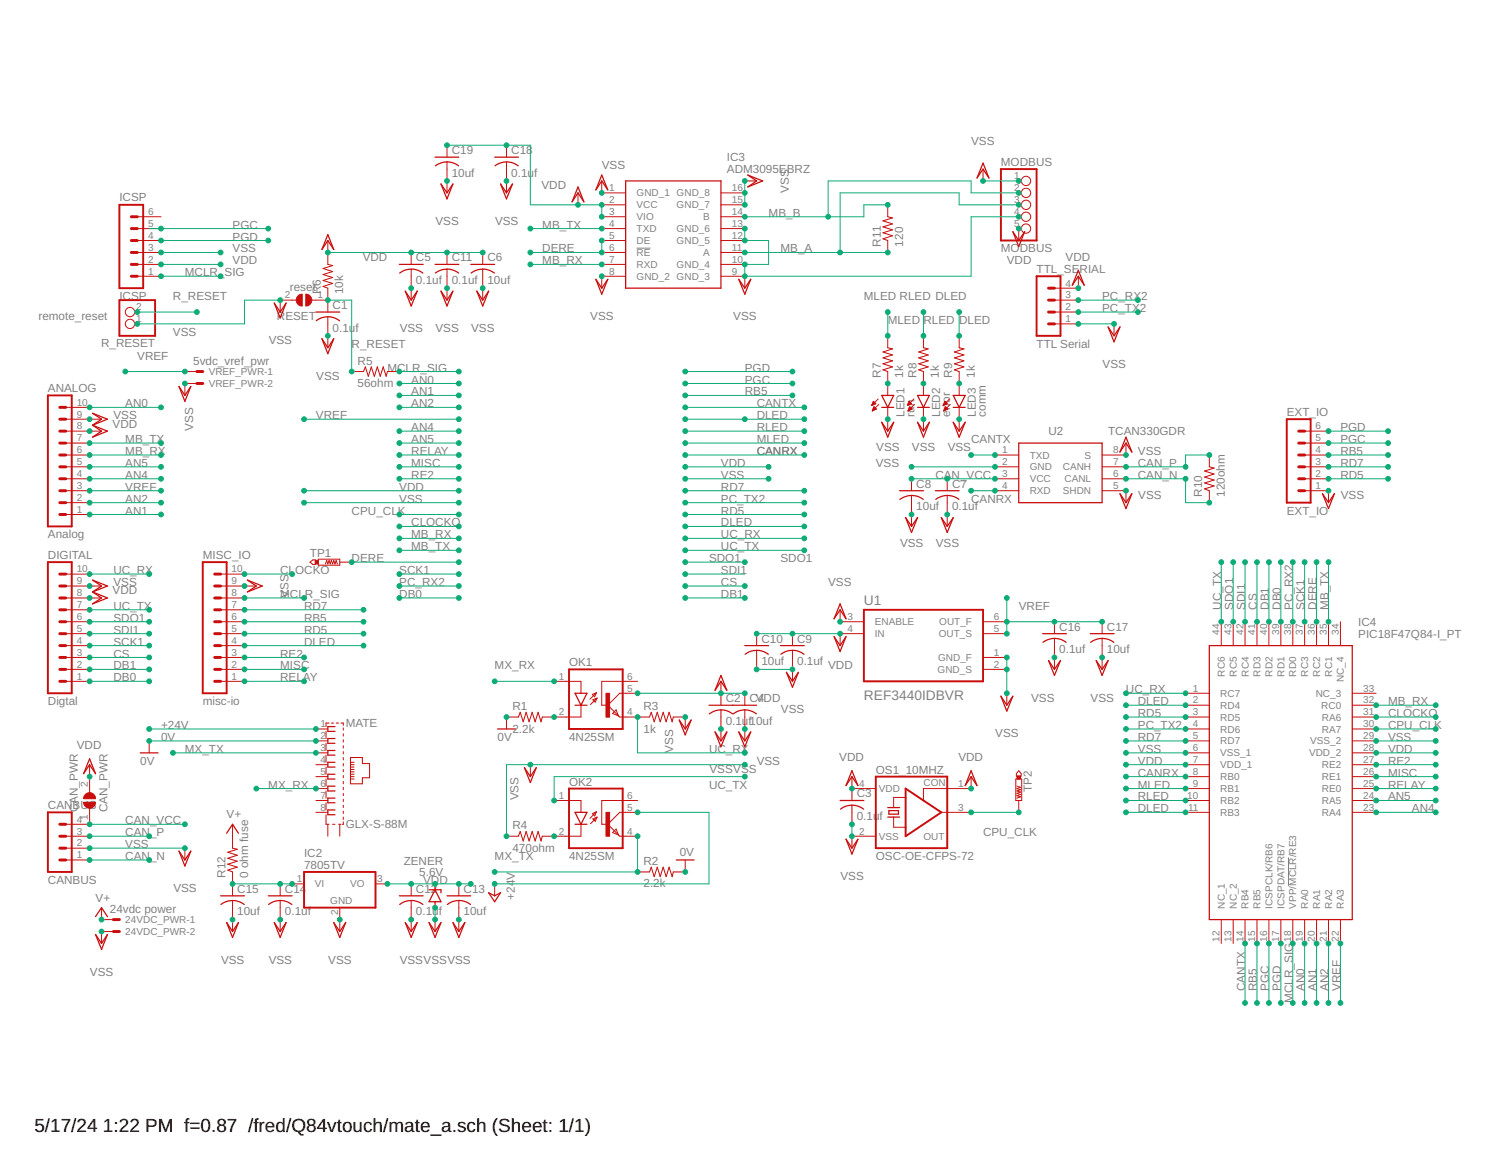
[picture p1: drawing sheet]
<svg xmlns="http://www.w3.org/2000/svg" width="279mm" height="216mm" viewBox="0 0 279 216" stroke-linecap="round" stroke-linejoin="round" font-family="sans-serif">
<defs><g id="words">
<g font-size="3.5">
<text x="6.4" y="210.7">5/17/24</text>
<text x="19.2" y="210.7">1:22 PM f=0.87 /fred/Q84vtouch/mate_a.sch (Sheet: 1/1)</text>
</g>
<g font-size="2.6" fill="#808080">
<text x="160.8" y="112.6">U1</text>
<text x="160.8" y="130.3">REF3440IDBVR</text>
</g>
<g font-size="2.2" fill="#808080">
<text x="84.1" y="28.7">C19</text>
<text x="95.2" y="28.7">C18</text>
<text x="180.8" y="27">VSS</text>
<text x="84.1" y="32.9">10uf</text>
<text x="95.2" y="32.9">0.1uf</text>
<text x="100.8" y="35.2">VDD</text>
<text x="112" y="31.5">VSS</text>
<text x="135.3" y="32.2">ADM3095EBRZ</text>
<text x="135.3" y="30">IC3</text>
<text x="146.8" y="35.8" transform="rotate(-90 146.8 35.8)">VSS</text>
<text x="186.3" y="30.9">MODBUS</text>
<text x="22.2" y="37.5">ICSP</text>
<text x="81.1" y="41.9">VSS</text>
<text x="92.1" y="41.9">VSS</text>
<text x="143.1" y="40.3">MB_B</text>
<text x="43.3" y="47">VSS</text>
<text x="43.3" y="44.8">PGD</text>
<text x="43.3" y="42.6">PGC</text>
<text x="100.9" y="42.6">MB_TX</text>
<text x="100.9" y="47">DERE</text>
<text x="145.3" y="47">MB_A</text>
<text x="163.9" y="45.9" transform="rotate(-90 163.9 45.9)">R11</text>
<text x="168.1" y="45.9" transform="rotate(-90 168.1 45.9)">120</text>
<text x="186.3" y="47">MODBUS</text>
<text x="34.4" y="51.4">MCLR_SIG</text>
<text x="43.3" y="49.2">VDD</text>
<text x="67.5" y="48.5">VDD</text>
<text x="77.4" y="52.9">0.1uf</text>
<text x="77.4" y="48.7">C5</text>
<text x="84.1" y="52.9">0.1uf</text>
<text x="84.1" y="48.7">C11</text>
<text x="90.7" y="52.9">10uf</text>
<text x="90.7" y="48.7">C6</text>
<text x="100.9" y="49.2">MB_RX</text>
<text x="187.4" y="49.2">VDD</text>
<text x="193" y="50.8">TTL_SERIAL</text>
<text x="198.3" y="48.5">VDD</text>
<text x="7.2" y="59.6">remote_reset</text>
<text x="22.2" y="55.9">ICSP</text>
<text x="32.2" y="55.9">R_RESET</text>
<text x="51.5" y="59.6">RESET</text>
<text x="54" y="54.1">reset</text>
<text x="59.7" y="54.7" transform="rotate(-90 59.7 54.7)">R6</text>
<text x="61.9" y="57.5">C1</text>
<text x="63.9" y="54.7" transform="rotate(-90 63.9 54.7)">10k</text>
<text x="109.9" y="59.6">VSS</text>
<text x="136.5" y="59.6">VSS</text>
<text x="160.8" y="55.9">MLED RLED DLED</text>
<text x="205.2" y="55.9">PC_RX2</text>
<text x="205.2" y="58.1">PC_TX2</text>
<text x="18.8" y="64.6">R_RESET</text>
<text x="32.2" y="62.5">VSS</text>
<text x="50" y="64.1">VSS</text>
<text x="61.9" y="61.7">0.1uf</text>
<text x="65.5" y="64.7">R_RESET</text>
<text x="74.4" y="61.8">VSS</text>
<text x="81.1" y="61.8">VSS</text>
<text x="87.7" y="61.8">VSS</text>
<text x="165.2" y="60.3">MLED RLED</text>
<text x="178.5" y="60.3">DLED</text>
<text x="193" y="64.7">TTL Serial</text>
<text x="25.5" y="66.9">VREF</text>
<text x="36" y="67.9">5vdc_vref_pwr</text>
<text x="58.9" y="70.7">VSS</text>
<text x="66.6" y="67.9">R5</text>
<text x="72.1" y="69.2">MCLR_SIG</text>
<text x="76.5" y="71.4">AN0</text>
<text x="138.6" y="69.2">PGD</text>
<text x="138.6" y="71.4">PGC</text>
<text x="163.9" y="70.3" transform="rotate(-90 163.9 70.3)">R7</text>
<text x="168.1" y="70.3" transform="rotate(-90 168.1 70.3)">1k</text>
<text x="170.6" y="70.3" transform="rotate(-90 170.6 70.3)">R8</text>
<text x="174.8" y="70.3" transform="rotate(-90 174.8 70.3)">1k</text>
<text x="177.2" y="70.3" transform="rotate(-90 177.2 70.3)">R9</text>
<text x="181.4" y="70.3" transform="rotate(-90 181.4 70.3)">1k</text>
<text x="205.2" y="68.5">VSS</text>
<text x="8.9" y="72.9">ANALOG</text>
<text x="23.3" y="75.8">AN0</text>
<text x="66.6" y="72">56ohm</text>
<text x="76.5" y="73.6">AN1</text>
<text x="76.5" y="75.8">AN2</text>
<text x="138.6" y="73.6">RB5</text>
<text x="140.9" y="75.8">CANTX</text>
<text x="168.3" y="77.6" transform="rotate(-90 168.3 77.6)">LED1</text>
<text x="170.2" y="77.6" transform="rotate(-90 170.2 77.6)">run</text>
<text x="175" y="77.6" transform="rotate(-90 175 77.6)">LED2</text>
<text x="176.9" y="77.6" transform="rotate(-90 176.9 77.6)">error</text>
<text x="181.7" y="77.6" transform="rotate(-90 181.7 77.6)">LED3</text>
<text x="183.5" y="77.6" transform="rotate(-90 183.5 77.6)">comm</text>
<text x="239.5" y="77.4">EXT_IO</text>
<text x="21" y="79.6">VDD</text>
<text x="21.1" y="78">VSS</text>
<text x="23.3" y="82.5">MB_TX</text>
<text x="36" y="80.2" transform="rotate(-90 36 80.2)">VSS</text>
<text x="58.8" y="78">VREF</text>
<text x="76.5" y="80.2">AN4</text>
<text x="76.5" y="82.5">AN5</text>
<text x="140.9" y="82.5">MLED</text>
<text x="140.9" y="80.2">RLED</text>
<text x="140.9" y="78">DLED</text>
<text x="180.8" y="82.5">CANTX</text>
<text x="195.2" y="81">U2</text>
<text x="206.3" y="81">TCAN330GDR</text>
<text x="249.5" y="80.2">PGD</text>
<text x="249.5" y="82.5">PGC</text>
<text x="23.3" y="89.1">AN4</text>
<text x="23.3" y="86.9">AN5</text>
<text x="23.3" y="84.7">MB_RX</text>
<text x="76.5" y="84.7">RELAY</text>
<text x="76.5" y="86.9">MISC</text>
<text x="76.5" y="89.1">RE2</text>
<text x="134.2" y="86.9">VDD</text>
<text x="134.2" y="89.1">VSS</text>
<text x="140.9" y="84.7">CANRX</text>
<text x="163" y="86.9">VSS</text>
<text x="163.1" y="84">VSS</text>
<text x="169.8" y="84">VSS</text>
<text x="174.1" y="89.1">CAN_VCC</text>
<text x="176.4" y="84">VSS</text>
<text x="211.8" y="84.7">VSS</text>
<text x="211.8" y="89.1">CAN_N</text>
<text x="211.8" y="86.9">CAN_P</text>
<text x="249.5" y="89.1">RD5</text>
<text x="249.5" y="86.9">RD7</text>
<text x="249.5" y="84.7">RB5</text>
<text x="23.3" y="91.3">VREF</text>
<text x="23.3" y="95.8">AN1</text>
<text x="23.3" y="93.6">AN2</text>
<text x="65.5" y="95.8">CPU_CLK</text>
<text x="74.3" y="91.3">VDD</text>
<text x="74.3" y="93.6">VSS</text>
<text x="134.2" y="93.6">PC_TX2</text>
<text x="134.2" y="95.8">RD5</text>
<text x="134.2" y="91.3">RD7</text>
<text x="170.6" y="95">10uf</text>
<text x="170.6" y="90.8">C8</text>
<text x="177.2" y="95">0.1uf</text>
<text x="177.2" y="90.8">C7</text>
<text x="180.8" y="93.6">CANRX</text>
<text x="211.9" y="92.9">VSS</text>
<text x="223.8" y="92.4" transform="rotate(-90 223.8 92.4)">R10</text>
<text x="228" y="92.4" transform="rotate(-90 228 92.4)">120ohm</text>
<text x="239.5" y="95.8">EXT_IO</text>
<text x="249.6" y="92.9">VSS</text>
<text x="8.9" y="100.2">Analog</text>
<text x="76.5" y="98">CLOCKO</text>
<text x="76.5" y="100.2">MB_RX</text>
<text x="134.2" y="98">DLED</text>
<text x="134.2" y="100.2">UC_RX</text>
<text x="167.5" y="101.7">VSS</text>
<text x="174.2" y="101.7">VSS</text>
<text x="8.9" y="104">DIGITAL</text>
<text x="21.1" y="106.9">UC_RX</text>
<text x="37.7" y="104">MISC_IO</text>
<text x="52.2" y="106.9">CLOCKO</text>
<text x="57.7" y="103.8">TP1</text>
<text x="65.5" y="104.6">DERE</text>
<text x="74.3" y="106.9">SCK1</text>
<text x="76.5" y="102.4">MB_TX</text>
<text x="132" y="104.6">SDO1</text>
<text x="134.2" y="106.9">SDI1</text>
<text x="134.2" y="102.4">UC_TX</text>
<text x="145.3" y="104.6">SDO1</text>
<text x="21" y="110.6">VDD</text>
<text x="21.1" y="109.1">VSS</text>
<text x="21.1" y="113.5">UC_TX</text>
<text x="52.2" y="111.3">MCLR_SIG</text>
<text x="53.7" y="111.2" transform="rotate(-90 53.7 111.2)">VSS</text>
<text x="56.6" y="113.5">RD7</text>
<text x="74.3" y="109.1">PC_RX2</text>
<text x="74.3" y="111.3">DB0</text>
<text x="134.2" y="111.3">DB1</text>
<text x="134.2" y="109.1">CS</text>
<text x="154.2" y="109.1">VSS</text>
<text x="189.6" y="113.5">VREF</text>
<text x="227.3" y="113.5" transform="rotate(-90 227.3 113.5)">UC_TX</text>
<text x="229.5" y="113.5" transform="rotate(-90 229.5 113.5)">SDO1</text>
<text x="231.8" y="113.5" transform="rotate(-90 231.8 113.5)">SDI1</text>
<text x="234" y="113.5" transform="rotate(-90 234 113.5)">CS</text>
<text x="236.2" y="113.5" transform="rotate(-90 236.2 113.5)">DB1</text>
<text x="238.4" y="113.5" transform="rotate(-90 238.4 113.5)">DB0</text>
<text x="240.6" y="113.5" transform="rotate(-90 240.6 113.5)">PC_RX2</text>
<text x="242.9" y="113.5" transform="rotate(-90 242.9 113.5)">SCK1</text>
<text x="245.1" y="113.5" transform="rotate(-90 245.1 113.5)">DERE</text>
<text x="247.3" y="113.5" transform="rotate(-90 247.3 113.5)">MB_TX</text>
<text x="21.1" y="117.9">SDI1</text>
<text x="21.1" y="115.7">SDO1</text>
<text x="56.6" y="117.9">RD5</text>
<text x="56.6" y="115.7">RB5</text>
<text x="141.7" y="119.6">C10</text>
<text x="148.4" y="119.6">C9</text>
<text x="197.2" y="117.4">C16</text>
<text x="206" y="117.4">C17</text>
<text x="252.8" y="118.7">PIC18F47Q84-I_PT</text>
<text x="252.8" y="116.5">IC4</text>
<text x="21.1" y="124.6">DB1</text>
<text x="21.1" y="122.4">CS</text>
<text x="21.1" y="120.2">SCK1</text>
<text x="52.2" y="124.6">MISC</text>
<text x="52.2" y="122.4">RE2</text>
<text x="56.6" y="120.2">DLED</text>
<text x="92.1" y="124.6">MX_RX</text>
<text x="105.9" y="124">OK1</text>
<text x="141.7" y="123.8">10uf</text>
<text x="148.4" y="123.8">0.1uf</text>
<text x="154.2" y="124.6">VDD</text>
<text x="197.2" y="121.6">0.1uf</text>
<text x="206" y="121.6">10uf</text>
<text x="8.9" y="131.2">Digtal</text>
<text x="21.1" y="126.8">DB0</text>
<text x="37.7" y="131.2">misc-io</text>
<text x="52.2" y="126.8">RELAY</text>
<text x="135.1" y="130.7">C2</text>
<text x="139.5" y="130.7">CVDD</text>
<text x="141.1" y="130.7">4</text>
<text x="191.9" y="130.6">VSS</text>
<text x="203" y="130.6">VSS</text>
<text x="209.6" y="129">UC_RX</text>
<text x="211.8" y="131.2">DLED</text>
<text x="258.4" y="131.2">MB_RX</text>
<text x="30" y="135.7">+24V</text>
<text x="30" y="137.9">0V</text>
<text x="64.4" y="135.2">MATE</text>
<text x="92.6" y="137.9">0V</text>
<text x="95.4" y="136.3">2.2k</text>
<text x="95.4" y="132.2">R1</text>
<text x="105.9" y="137.9">4N25SM</text>
<text x="119.8" y="136.3">1k</text>
<text x="119.8" y="132.2">R3</text>
<text x="135.1" y="134.9">0.1uf10uf</text>
<text x="145.4" y="132.8">VSS</text>
<text x="185.3" y="137.2">VSS</text>
<text x="211.8" y="135.7">PC_TX2</text>
<text x="211.8" y="133.5">RD5</text>
<text x="211.8" y="137.9">RD7</text>
<text x="258.4" y="137.9">VSS</text>
<text x="258.4" y="135.7">CPU_CLK</text>
<text x="258.4" y="133.5">CLOCKO</text>
<text x="14.3" y="139.4">VDD</text>
<text x="26.1" y="142.3">0V</text>
<text x="34.4" y="140.1">MX_TX</text>
<text x="125.3" y="140.1" transform="rotate(-90 125.3 140.1)">VSS</text>
<text x="132" y="140.1">UC_RX</text>
<text x="132.1" y="143.9">VSSVSS</text>
<text x="140.9" y="142.3">VSS</text>
<text x="156.2" y="141.7">VDD</text>
<text x="163" y="144">OS1_10MHZ</text>
<text x="178.4" y="141.7">VDD</text>
<text x="211.8" y="142.3">VDD</text>
<text x="211.8" y="140.1">VSS</text>
<text x="258.4" y="140.1">VDD</text>
<text x="258.4" y="142.3">RE2</text>
<text x="49.9" y="146.8">MX_RX</text>
<text x="96.5" y="149" transform="rotate(-90 96.5 149)">VSS</text>
<text x="105.9" y="146.2">OK2</text>
<text x="132" y="146.8">UC_TX</text>
<text x="159.5" y="148.4">C3</text>
<text x="192.1" y="147.4" transform="rotate(-90 192.1 147.4)">TP2</text>
<text x="211.8" y="144.5">CANRX</text>
<text x="211.8" y="146.8">MLED</text>
<text x="211.8" y="149">RLED</text>
<text x="258.4" y="149">AN5</text>
<text x="258.4" y="146.8">RELAY</text>
<text x="258.4" y="144.5">MISC</text>
<text x="8.9" y="150.5">CANBUS</text>
<text x="14.5" y="151.2" transform="rotate(-90 14.5 151.2)">CAN_PWR</text>
<text x="20" y="151.2" transform="rotate(-90 20 151.2)">CAN_PWR</text>
<text x="23.3" y="155.6">CAN_P</text>
<text x="23.3" y="153.4">CAN_VCC</text>
<text x="42.2" y="152.3">V+</text>
<text x="64.4" y="154.1">GLX-S-88M</text>
<text x="95.4" y="154.3">R4</text>
<text x="159.5" y="152.6">0.1uf</text>
<text x="183" y="155.6">CPU_CLK</text>
<text x="211.8" y="151.2">DLED</text>
<text x="262.8" y="151.2">AN4</text>
<text x="23.3" y="157.9">VSS</text>
<text x="23.3" y="160.1">CAN_N</text>
<text x="56.6" y="161.7">7805TV</text>
<text x="56.6" y="159.5">IC2</text>
<text x="75.1" y="161.1">ZENER</text>
<text x="92.1" y="160.1">MX_TX</text>
<text x="95.4" y="158.5">470ohm</text>
<text x="105.9" y="160.1">4N25SM</text>
<text x="119.8" y="161">R2</text>
<text x="126.5" y="159.4">0V</text>
<text x="163" y="160.1">OSC-OE-CFPS-72</text>
<text x="8.9" y="164.5">CANBUS</text>
<text x="17.8" y="167.8">V+</text>
<text x="32.3" y="166">VSS</text>
<text x="42" y="163.4" transform="rotate(-90 42 163.4)">R12</text>
<text x="44.2" y="166.2">C15</text>
<text x="46.2" y="163.4" transform="rotate(-90 46.2 163.4)">0 ohm fuse</text>
<text x="53" y="166.2">C14</text>
<text x="77.4" y="166.2">C12</text>
<text x="78" y="163.1">5.6V</text>
<text x="78.8" y="164.5">VDD</text>
<text x="86.3" y="166.2">C13</text>
<text x="95.8" y="167.4" transform="rotate(-90 95.8 167.4)">+24V</text>
<text x="119.8" y="165.2">2.2k</text>
<text x="156.4" y="163.8">VSS</text>
<text x="20.4" y="169.9">24vdc power</text>
<text x="44.2" y="170.4">10uf</text>
<text x="53" y="170.4">0.1uf</text>
<text x="77.4" y="170.4">0.1uf</text>
<text x="86.3" y="170.4">10uf</text>
<text x="41.1" y="179.4">VSS</text>
<text x="50" y="179.4">VSS</text>
<text x="61.1" y="179.4">VSS</text>
<text x="74.4" y="179.4">VSSVSSVSS</text>
<text x="16.8" y="181.6">VSS</text>
<text x="231.8" y="184.5" transform="rotate(-90 231.8 184.5)">CANTX</text>
<text x="234" y="184.5" transform="rotate(-90 234 184.5)">RB5</text>
<text x="236.2" y="184.5" transform="rotate(-90 236.2 184.5)">PGC</text>
<text x="238.4" y="184.5" transform="rotate(-90 238.4 184.5)">PGD</text>
<text x="242.9" y="184.5" transform="rotate(-90 242.9 184.5)">AN0</text>
<text x="245.1" y="184.5" transform="rotate(-90 245.1 184.5)">AN1</text>
<text x="247.3" y="184.5" transform="rotate(-90 247.3 184.5)">AN2</text>
<text x="249.5" y="184.5" transform="rotate(-90 249.5 184.5)">VREF</text>
<text x="240.6" y="186.7" transform="rotate(-90 240.6 186.7)">MCLR_SIG</text>
</g>
<g font-size="1.9" fill="#808080">
<text x="113.4" y="35.6">1</text>
<text x="136.2" y="35.6">16</text>
<text x="188.8" y="33.4">1</text>
<text x="188.8" y="35.6">2</text>
<text x="27.6" y="40">6</text>
<text x="113.4" y="37.8">2</text>
<text x="113.4" y="40">3</text>
<text x="118.5" y="36.6">GND_1 GND_8</text>
<text x="118.5" y="38.8">VCC</text>
<text x="118.5" y="41">VIO</text>
<text x="126" y="38.8">GND_7</text>
<text x="130.9" y="41">B</text>
<text x="136.2" y="37.8">15</text>
<text x="136.2" y="40">14</text>
<text x="188.8" y="37.8">3</text>
<text x="188.8" y="40">4</text>
<text x="27.6" y="46.7">3</text>
<text x="27.6" y="44.5">4</text>
<text x="27.6" y="42.2">5</text>
<text x="113.4" y="42.2">4</text>
<text x="113.4" y="44.5">5</text>
<text x="113.4" y="46.7">6</text>
<text x="118.5" y="43.2">TXD</text>
<text x="118.5" y="45.4">DE</text>
<text x="118.5" y="47.7">RE</text>
<text x="126" y="43.2">GND_6</text>
<text x="126" y="45.4">GND_5</text>
<text x="130.9" y="47.7">A</text>
<text x="136.2" y="42.2">13</text>
<text x="136.2" y="44.5">12</text>
<text x="136.2" y="46.7">11</text>
<text x="188.8" y="42.2">5</text>
<text x="27.6" y="51.1">1</text>
<text x="27.6" y="48.9">2</text>
<text x="113.4" y="48.9">7</text>
<text x="113.4" y="51.1">8</text>
<text x="118.5" y="49.9">RXD</text>
<text x="118.5" y="52.1">GND_2 GND_3</text>
<text x="126" y="49.9">GND_4</text>
<text x="136.2" y="48.9">10</text>
<text x="136.2" y="51.1">9</text>
<text x="198.3" y="53.3">4</text>
<text x="25.4" y="60">1</text>
<text x="25.4" y="57.8">2</text>
<text x="53" y="55.5">2</text>
<text x="59.1" y="55.5">1</text>
<text x="198.3" y="60">1</text>
<text x="198.3" y="57.8">2</text>
<text x="198.3" y="55.5">3</text>
<text x="38.9" y="69.8">VREF_PWR-1</text>
<text x="14.3" y="77.7">9</text>
<text x="14.3" y="75.5">10</text>
<text x="38.9" y="72">VREF_PWR-2</text>
<text x="14.3" y="82.2">7</text>
<text x="14.3" y="79.9">8</text>
<text x="244.9" y="82.2">5</text>
<text x="244.9" y="79.9">6</text>
<text x="14.3" y="88.8">4</text>
<text x="14.3" y="86.6">5</text>
<text x="14.3" y="84.4">6</text>
<text x="186.6" y="84.4">1</text>
<text x="186.6" y="86.6">2</text>
<text x="186.6" y="88.8">3</text>
<text x="191.7" y="85.3">TXD</text>
<text x="191.7" y="87.6">GND</text>
<text x="191.7" y="89.8">VCC</text>
<text x="197.8" y="87.6">CANH</text>
<text x="198.1" y="89.8">CANL</text>
<text x="201.9" y="85.4">S</text>
<text x="207.2" y="84.4">8</text>
<text x="207.2" y="86.6">7</text>
<text x="207.2" y="88.8">6</text>
<text x="244.9" y="88.8">2</text>
<text x="244.9" y="86.6">3</text>
<text x="244.9" y="84.4">4</text>
<text x="14.3" y="95.5">1</text>
<text x="14.3" y="93.2">2</text>
<text x="14.3" y="91">3</text>
<text x="186.6" y="91">4</text>
<text x="191.7" y="92">RXD</text>
<text x="197.8" y="92">SHDN</text>
<text x="207.2" y="91">5</text>
<text x="244.9" y="91">1</text>
<text x="14.3" y="106.5">10</text>
<text x="43.1" y="106.5">10</text>
<text x="14.3" y="113.2">7</text>
<text x="14.3" y="111">8</text>
<text x="14.3" y="108.8">9</text>
<text x="43.1" y="113.2">7</text>
<text x="43.1" y="111">8</text>
<text x="43.1" y="108.8">9</text>
<text x="14.3" y="119.8">4</text>
<text x="14.3" y="117.6">5</text>
<text x="14.3" y="115.4">6</text>
<text x="43.1" y="119.8">4</text>
<text x="43.1" y="117.6">5</text>
<text x="43.1" y="115.4">6</text>
<text x="157.7" y="115.4">3</text>
<text x="157.7" y="117.6">4</text>
<text x="162.8" y="116.4">ENABLE</text>
<text x="162.8" y="118.6">IN</text>
<text x="174.7" y="118.6">OUT_S</text>
<text x="174.8" y="116.4">OUT_F</text>
<text x="185" y="115.4">6</text>
<text x="185" y="117.6">5</text>
<text x="227" y="118.1" transform="rotate(-90 227 118.1)">44</text>
<text x="229.2" y="118.1" transform="rotate(-90 229.2 118.1)">43</text>
<text x="231.5" y="118.1" transform="rotate(-90 231.5 118.1)">42</text>
<text x="233.7" y="118.1" transform="rotate(-90 233.7 118.1)">41</text>
<text x="235.9" y="118.1" transform="rotate(-90 235.9 118.1)">40</text>
<text x="238.1" y="118.1" transform="rotate(-90 238.1 118.1)">39</text>
<text x="240.3" y="118.1" transform="rotate(-90 240.3 118.1)">38</text>
<text x="242.5" y="118.1" transform="rotate(-90 242.5 118.1)">37</text>
<text x="244.8" y="118.1" transform="rotate(-90 244.8 118.1)">36</text>
<text x="247" y="118.1" transform="rotate(-90 247 118.1)">35</text>
<text x="249.2" y="118.1" transform="rotate(-90 249.2 118.1)">34</text>
<text x="14.3" y="124.3">2</text>
<text x="14.3" y="122.1">3</text>
<text x="43.1" y="124.3">2</text>
<text x="43.1" y="122.1">3</text>
<text x="174.5" y="125.3">GND_S</text>
<text x="174.6" y="123">GND_F</text>
<text x="185" y="122.1">1</text>
<text x="185" y="124.3">2</text>
<text x="228" y="125.9" transform="rotate(-90 228 125.9)">RC6</text>
<text x="230.2" y="125.9" transform="rotate(-90 230.2 125.9)">RC5</text>
<text x="232.4" y="125.9" transform="rotate(-90 232.4 125.9)">RC4</text>
<text x="234.6" y="125.9" transform="rotate(-90 234.6 125.9)">RD3</text>
<text x="236.9" y="125.9" transform="rotate(-90 236.9 125.9)">RD2</text>
<text x="239.1" y="125.9" transform="rotate(-90 239.1 125.9)">RD1</text>
<text x="241.3" y="125.9" transform="rotate(-90 241.3 125.9)">RD0</text>
<text x="243.5" y="125.9" transform="rotate(-90 243.5 125.9)">RC3</text>
<text x="245.7" y="125.9" transform="rotate(-90 245.7 125.9)">RC2</text>
<text x="248" y="125.9" transform="rotate(-90 248 125.9)">RC1</text>
<text x="14.3" y="126.5">1</text>
<text x="43.1" y="126.5">1</text>
<text x="104" y="126.5">1</text>
<text x="116.8" y="126.5">6</text>
<text x="116.8" y="128.7">5</text>
<text x="222" y="128.7">1</text>
<text x="222" y="130.9">2</text>
<text x="227.2" y="129.7">RC7</text>
<text x="227.2" y="131.9">RD4</text>
<text x="244.9" y="129.7">NC_3</text>
<text x="246" y="131.9">RC0</text>
<text x="250.2" y="127" transform="rotate(-90 250.2 127)">NC_4</text>
<text x="253.8" y="128.7">33</text>
<text x="253.8" y="130.9">32</text>
<text x="59.7" y="135.4">1</text>
<text x="59.7" y="137.6">2</text>
<text x="104" y="133.2">2</text>
<text x="116.8" y="133.2">4</text>
<text x="222" y="133.2">3</text>
<text x="222" y="135.4">4</text>
<text x="222" y="137.6">5</text>
<text x="227.2" y="134.1">RD5</text>
<text x="227.2" y="136.3">RD6</text>
<text x="246.1" y="134.1">RA6</text>
<text x="246.1" y="136.3">RA7</text>
<text x="253.8" y="133.2">31</text>
<text x="253.8" y="135.4">30</text>
<text x="253.8" y="137.6">29</text>
<text x="59.7" y="139.8">3</text>
<text x="59.7" y="142">4</text>
<text x="222" y="139.8">6</text>
<text x="222" y="142">7</text>
<text x="227.2" y="138.6">RD7</text>
<text x="227.2" y="140.8">VSS_1</text>
<text x="227.2" y="143">VDD_1</text>
<text x="243.7" y="140.8">VDD_2</text>
<text x="243.9" y="138.6">VSS_2</text>
<text x="246.1" y="143">RE2</text>
<text x="253.8" y="139.8">28</text>
<text x="253.8" y="142">27</text>
<text x="16.4" y="146.5" transform="rotate(-90 16.4 146.5)">2</text>
<text x="59.7" y="144.2">5</text>
<text x="59.7" y="146.5">6</text>
<text x="59.7" y="148.7">7</text>
<text x="104" y="148.7">1</text>
<text x="116.8" y="148.7">6</text>
<text x="159.9" y="146.5">4</text>
<text x="163.6" y="147.4">VDD</text>
<text x="171.9" y="146.3">CON</text>
<text x="178.4" y="146.5">1</text>
<text x="221" y="148.7">10</text>
<text x="222" y="144.2">8</text>
<text x="222" y="146.5">9</text>
<text x="227.2" y="145.2">RB0</text>
<text x="227.2" y="147.4">RB1</text>
<text x="227.2" y="149.6">RB2</text>
<text x="246.1" y="145.2">RE1</text>
<text x="246.1" y="147.4">RE0</text>
<text x="246.1" y="149.6">RA5</text>
<text x="253.8" y="144.2">26</text>
<text x="253.8" y="146.5">25</text>
<text x="253.8" y="148.7">24</text>
<text x="14.3" y="155.3">3</text>
<text x="14.3" y="153.1">4</text>
<text x="16.4" y="152.5" transform="rotate(-90 16.4 152.5)">1</text>
<text x="59.7" y="150.9">8</text>
<text x="104" y="155.3">2</text>
<text x="116.8" y="155.3">4</text>
<text x="116.8" y="150.9">5</text>
<text x="159.9" y="155.3">2</text>
<text x="178.4" y="150.9">3</text>
<text x="221.1" y="150.9">11</text>
<text x="227.2" y="151.9">RB3</text>
<text x="246.1" y="151.9">RA4</text>
<text x="253.8" y="150.9">23</text>
<text x="14.3" y="159.8">1</text>
<text x="14.3" y="157.5">2</text>
<text x="163.6" y="156.3">VSS</text>
<text x="171.9" y="156.3">OUT</text>
<text x="55.2" y="164.2">1</text>
<text x="58.6" y="165.2">VI</text>
<text x="65.2" y="165.2">VO</text>
<text x="70.2" y="164.2">3</text>
<text x="23.3" y="171.8">24VDC_PWR-1</text>
<text x="61.5" y="168.3">GND</text>
<text x="62.9" y="170.3" transform="rotate(-90 62.9 170.3)">2</text>
<text x="228" y="169.1" transform="rotate(-90 228 169.1)">NC_1</text>
<text x="230.2" y="169.1" transform="rotate(-90 230.2 169.1)">NC_2</text>
<text x="232.4" y="169.1" transform="rotate(-90 232.4 169.1)">RB4</text>
<text x="234.6" y="169.1" transform="rotate(-90 234.6 169.1)">RB5</text>
<text x="236.9" y="169.1" transform="rotate(-90 236.9 169.1)">ICSPCLK/RB6</text>
<text x="239.1" y="169.1" transform="rotate(-90 239.1 169.1)">ICSPDAT/RB7</text>
<text x="241.3" y="169.1" transform="rotate(-90 241.3 169.1)">VPP/MCLR/RE3</text>
<text x="243.5" y="169.1" transform="rotate(-90 243.5 169.1)">RA0</text>
<text x="245.7" y="169.1" transform="rotate(-90 245.7 169.1)">RA1</text>
<text x="248" y="169.1" transform="rotate(-90 248 169.1)">RA2</text>
<text x="250.2" y="169.1" transform="rotate(-90 250.2 169.1)">RA3</text>
<text x="23.3" y="174">24VDC_PWR-2</text>
<text x="227" y="175.3" transform="rotate(-90 227 175.3)">12</text>
<text x="229.2" y="175.3" transform="rotate(-90 229.2 175.3)">13</text>
<text x="231.5" y="175.3" transform="rotate(-90 231.5 175.3)">14</text>
<text x="233.7" y="175.3" transform="rotate(-90 233.7 175.3)">15</text>
<text x="235.9" y="175.3" transform="rotate(-90 235.9 175.3)">16</text>
<text x="238.1" y="175.3" transform="rotate(-90 238.1 175.3)">17</text>
<text x="240.3" y="175.3" transform="rotate(-90 240.3 175.3)">18</text>
<text x="242.5" y="175.3" transform="rotate(-90 242.5 175.3)">19</text>
<text x="244.8" y="175.3" transform="rotate(-90 244.8 175.3)">20</text>
<text x="247" y="175.3" transform="rotate(-90 247 175.3)">21</text>
<text x="249.2" y="175.3" transform="rotate(-90 249.2 175.3)">22</text>
</g>
</g></defs>
<path d="M118.5 46.2h2.6M239.8 159.6v5.3" fill="none" stroke="#808080" stroke-width=".19"/>
<g fill="none" stroke="#c90d0c" stroke-width=".19">
<path d="M83.2 27v2.3M83.2 30.1v5.8M94.3 27v2.3M94.3 30.1v5.8M107.6 35.9v2.2M112 33.7v2.2h4.5M112 38.1h4.5M134.2 35.9h4.4M134.2 38.1h4.4M138.6 33.7h2.2M165.2 38.1v2.2l.9 .3-1.7 .5 1.7 .6-1.7 .5 1.7 .6-1.7 .5 1.7 .6-1.7 .5 .8 .4v2.2M183 31.5v2.2"/>
<path d="M189.6 35.9h.5M189.6 38.1h.5M189.6 33.7h.5M25.1 58.1h.4M25.5 51.4h4.5M25.5 49.2h4.5M25.5 47h4.5M25.5 44.8h4.5M25.5 42.5h4.5M25.5 40.3h4.5M55.1 55.9h-2.9v2.2M58 55.9h3"/>
<path d="M61 44.8v4.4l.9 .2-1.8 .6 1.8 .5-1.8 .6 1.8 .5-1.8 .6 1.8 .5-1.8 .6 .9 .3v4.5M61 59v5.7M76.5 47v2.2M76.5 50.1v5.8M83.2 47v2.2M83.2 50.1v5.8M89.9 47v2.2M89.9 50.1v5.8M112 49.2h4.5M112 47h4.5M112 44.8h4.5M112 42.5h4.5"/>
<path d="M112 40.3h4.5M116.5 51.4h-4.5v2.2M134.2 51.4h4.4v2.2M134.2 49.2h4.4M134.2 47h4.4M134.2 44.8h4.4M134.2 42.5h4.4M134.2 40.3h4.4M189.6 40.3h.5M190.1 42.5h-.5v2.3M196.3 58.1h4.4M196.3 55.9h4.4"/>
<path d="M200.7 51.4v2.2h-4.4M12.2 78h6.7M12.2 75.8h4.5M25.1 60.3h.4M34.4 69.2h2.2M36.6 71.4h-2.2v2.2M65.5 69.2h2.2l.3-.9 .6 1.7 .5-1.7 .6 1.7 .5-1.7 .6 1.7 .5-1.7 .6 1.7 .2-.8h2.2M162.3 75.5h.1M162.3 75.4h.2M162.3 75.2h.5M162.4 76.5h.1M162.4 75.2h.6"/>
<path d="M162.4 76.4h.2M162.4 75.1h.5M162.5 76.3h.4M162.5 75h.3M162.5 76.2h.6M162.5 74.8h.2M162.5 76.1h.5M162.6 74.7h.1M162.6 76h.4M162.6 75.9h.3M162.7 75.8h.1M162.7 75.7l.4 .4-.7 .4z"/>
<path d="M163 75.1l-.4-.4-.4 .8M163 75.1l-.8 .4M163.5 74.3l-1.3 1.2M163.6 75.3l-1.2 1.2M165.2 62.5v2.2l.9 .2-1.7 .6 1.7 .6-1.7 .5 1.7 .6-1.7 .5 1.7 .6-1.7 .5 .8 .4v4.4M165.2 75.8v4.4M168.9 75.5h.1M169 75.4h.2M169 75.2h.4M169 76.5h.1M169 75.2h.7M169.1 76.4h.2"/>
<path d="M169.1 75.1h.5M169.1 76.3h.4M169.1 75h.4M169.1 76.2h.6M169.2 74.8h.2M169.2 76.1h.5M169.2 74.7h.1M169.2 76h.4M169.3 75.9h.2M169.3 75.8h.1M169.4 75.7l.4 .4-.8 .4zM169.7 75.1l-.5-.4-.3 .8"/>
<path d="M169.7 75.1l-.8 .4M170.1 74.3l-1.2 1.2M170.2 75.3l-1.2 1.2M171.9 62.5v2.2l.9 .2-1.8 .6 1.8 .6-1.8 .5 1.8 .6-1.8 .5 1.8 .6-1.8 .5 .9 .4v4.4M171.9 75.8v4.4M175.6 75.5h.1M175.6 75.4h.3M175.6 75.2h.5M175.7 76.5h.1M175.7 75.2h.6M175.7 76.4h.2M175.7 75.1h.5"/>
<path d="M175.7 76.3h.4M175.8 75h.3M175.8 76.2h.6M175.8 74.8h.2M175.8 76.1h.6M175.9 74.7h.1M175.9 76h.4M175.9 75.9h.2M176 75.8h.1M176 75.7l.4 .4-.7 .4zM176.3 75.1l-.4-.4-.3 .8M176.3 75.1l-.7 .4"/>
<path d="M176.8 74.3l-1.2 1.2M176.9 75.3l-1.2 1.2M178.5 62.5v2.2l.9 .2-1.7 .6 1.7 .6-1.7 .5 1.7 .6-1.7 .5 1.7 .6-1.7 .5 .8 .4v4.4M178.5 75.8v4.4M196.3 60.3h4.4M207.4 60.3v2.2M12.2 95.8h4.5M12.2 93.6h4.5M12.2 91.3h4.5M12.2 89.1h4.5M12.2 86.9h4.5M12.2 84.7h4.5"/>
<path d="M12.2 82.5h4.5M12.2 80.2h6.7M169.7 89.1v2.2M169.7 92.2v5.8M176.3 89.1v2.2M176.3 92.2v5.8M185.2 91.3h4.4M185.2 89.1h4.4M185.2 86.9h4.4M185.2 84.7h4.4M205.1 91.3h4.5v2.3M205.1 89.1h4.5"/>
<path d="M205.1 86.9h4.5M209.6 82.5v2.2h-4.5M225.1 84.7v2.2l.9 .2-1.8 .6 1.8 .5-1.8 .6 1.8 .5-1.8 .6 1.8 .5-1.8 .6 .9 .3v2.3M242.8 91.3h4.5v2.3M242.8 89.1h4.5M242.8 86.9h4.5M242.8 84.7h4.5M242.8 82.5h4.5M242.8 80.2h4.5M12.2 115.7h4.5M12.2 117.9h4.5M12.2 113.5h4.5"/>
<path d="M12.2 111.3h6.7M12.2 109.1h6.7M12.2 106.8h4.5M41.1 115.7h4.4M41.1 117.9h4.4M41.1 113.5h4.4M41.1 111.3h4.4M41.1 109.1h6.6M41.1 106.8h4.4M57.7 104.6l.6-.4h.4v.9h-.4zM59.2 104.1h4v1.1h-4zM60.6 105l.2-.7 .2 .7 .3-.7 .2 .7 .2-.7 .2 .7 .2-.7 .3 .7 .2-.7 .2 .7"/>
<path d="M63.2 104.6h2.3M140.8 117.9v2.3M147.5 117.9v2.3M156.4 113.5v2.2h4.4M160.8 117.9h-4.4v2.3M183 115.7h4.4M183 117.9h4.4M196.3 115.7v2.2M196.3 118.8v5.8M205.1 115.7v2.2M205.1 118.8v5.8M227.3 115.7v4.5"/>
<path d="M229.6 115.7v4.5M231.8 115.7v4.5M234 115.7v4.5M236.2 115.7v4.5M238.4 115.7v4.5M240.6 115.7v4.5M242.8 115.7v4.5M245.1 115.7v4.5M247.3 115.7v4.5M249.5 115.7v4.5M12.2 126.8h4.5M12.2 122.4h4.5"/>
<path d="M12.2 124.6h4.5M12.2 120.2h4.5M27.8 137.9v2.2M41.1 126.8h4.4M41.1 122.4h4.4M41.1 124.6h4.4M41.1 120.2h4.4M58.8 135.7h2.2M58.8 137.9h2.2M60.7 136.1v1.4M60.7 138.3v1.4M61.3 134.6h-.6v.6"/>
<path d="M61.7 134.6h.4M62.6 134.6h.4M63.5 134.6h.4v.4M63.9 135.5v.4M63.9 136.6v.4M63.9 137.7v.4M63.9 138.8v.4M63.9 139.9v.4M103.1 126.8h5v2.2M108.1 131.3v2.2h-7.2l-.2 .8-.5-1.7-.6 1.7-.5-1.7-.6 1.7-.6-1.7-.5 1.7-.6-1.7-.3 .9h-2.2v2.2M110.3 129.2l.7-.3-.3 .8zM110.4 130.2l.7-.3-.3 .8z"/>
<path d="M111 128.9l-1.2 1.2M111.1 129.9l-1.2 1.2M114.7 132.1l.4 1.1-1.1-.4zM115.1 133.2l.3 .3h5.5l.3-.9 .6 1.7 .5-1.7 .6 1.7 .5-1.7 .6 1.7 .5-1.7 .6 1.7 .2-.8h2.3v2.2M118.7 126.8h-6.7v4.5h.9M118.7 129h-3.3l-2.3 2.3 2 1.9M134.2 126.8v4.5M134.2 132.1v5.8M138.6 129v2.3M138.6 132.1v5.8M140.8 121.1v3.5M147.5 121.1v5.7"/>
<path d="M183 122.4h4.4M183 124.6h4.4M187.4 129v2.3M220.7 131.3h4.4M220.7 133.5h4.4M220.7 129h4.4M220.7 135.7h4.4M220.7 137.9h4.4M251.7 131.3h4.5M251.7 133.5h4.5M251.7 129h4.5M251.7 135.7h4.5"/>
<path d="M251.7 137.9h4.5M12.2 155.6h4.5M12.2 157.9h4.5M16.7 150.4v3h-4.5M16.7 142.3v5.2M34.4 157.9v2.2M43.3 153.4v4.5l.9 .2-1.8 .5 1.8 .6-1.8 .5 1.8 .6-1.8 .5 1.8 .6-1.8 .5 .9 .4v4.4M58.8 149h2.2M58.8 151.2h2.2M58.8 142.3h2.2M58.8 144.5h2.2M58.8 140.1h2.2"/>
<path d="M58.8 146.8h2.2M60.7 151.6v1.8h.6M60.7 140.5v1.4M60.7 142.8v1.3M60.7 145v1.3M60.7 147.2v1.3M60.7 149.4v1.3M61 153.4v2.2M61.9 153.4h.5M63 153.4h.5M63.2 153.4v2.2M63.9 153v.4h-.2"/>
<path d="M63.9 141v.4M63.9 142.1v.5M63.9 143.2v.5M63.9 144.3v.5M63.9 145.4v.5M63.9 146.5v.5M63.9 147.7v.4M63.9 148.8v.4M63.9 149.9v.4M63.9 151v.4M63.9 152.1v.4M65.2 141h2.3v1.1h1.3v2.7h-1.3v1.1h-2.3z"/>
<path d="M65.2 141.9h.7M65.2 142.3h.7M65.2 142.8h.7M65.2 143.2h.7M65.2 143.7h.7M65.2 144.1h.7M65.2 144.5h.7M65.2 145h.7M98.7 142.3v2.2M103.1 149h5v2.2M108.1 153.4v2.2h-7.2l-.2 .9-.5-1.8-.6 1.8-.5-1.8-.6 1.8-.6-1.8-.5 1.8-.6-1.8-.3 .9h-2.2M110.3 151.4l.7-.3-.3 .8z"/>
<path d="M110.4 152.4l.7-.3-.3 .8zM111 151.1l-1.2 1.2M111.1 152.1l-1.2 1.2M114.7 154.3l.4 1.1-1.1-.4zM118.7 149h-6.7v4.4h.9M118.7 151.2h-3.3l-2.3 2.2 2.3 2.2h3.3M158.6 146.8h4.4M158.6 144.5v4.5M158.6 149.9v3.5M163 155.6h-4.4v2.3M166.3 152.1v1.9h2.3M168.6 148.4h-2.3v1.9"/>
<path d="M175.2 151.2h5.6M180.8 144.5v2.3h-8.9v2.2M189.1 145h1.1v4h-1.1zM189.3 146.3l.7 .2-.7 .3 .7 .2-.7 .2 .7 .2-.7 .3 .7 .2-.7 .2 .7 .2-.7 .2M189.6 149v2.2M189.6 143.4l.5 .6v.4h-.9v-.4zM220.7 149h4.4M220.7 151.2h4.4M220.7 142.3h4.4M220.7 144.5h4.4M220.7 140.1h4.4M220.7 146.8h4.4"/>
<path d="M251.7 149h4.5M251.7 151.2h4.5M251.7 142.3h4.5M251.7 144.5h4.5M251.7 140.1h4.5M251.7 146.8h4.5M12.2 160.1h4.5M18.9 168.9v2.3h2.2M21.1 173.4h-2.2v2.2M43.3 167.6v5.8M52.2 164.5v2.2M52.2 167.6v5.8"/>
<path d="M54.4 164.5h2.2M63.2 168.9v4.5M69.9 164.5h2.2M76.5 164.5v2.2M76.5 167.6v5.8M81 171.2v2.2M85.4 164.5v2.2M85.4 167.6v5.8M92.1 164.5v2.2M127.6 160.1v2.2h-2.3l-.2 .9-.6-1.8-.5 1.8-.6-1.8-.5 1.8-.6-1.8-.5 1.8-.6-1.8-.3 .9h-2.2M227.3 171.2v4.4M229.6 171.2v4.4"/>
<path d="M231.8 171.2v4.4M234 171.2v4.4M236.2 171.2v4.4M238.4 171.2v4.4M240.6 171.2v4.4M242.8 171.2v4.4M245.1 171.2v4.4M247.3 171.2v4.4M249.5 171.2v4.4"/>
<circle cx="191" cy="35.9" r=".87"/>
<circle cx="191" cy="33.7" r=".87"/>
<circle cx="191" cy="38.1" r=".87"/>
<circle cx="24.2" cy="58.1" r=".87"/>
<circle cx="191" cy="40.3" r=".87"/>
<circle cx="191" cy="42.5" r=".87"/>
<circle cx="24.2" cy="60.3" r=".87"/>
</g>
<g fill="none" stroke="#c90d0c" stroke-width=".23">
<path d="M81 29.3h4.4M82.1 34.2l1.1 1.7 1.1-1.7-1.1 2.8zM83.2 30.1l1.4 .3 .8 .5M83.2 30.1l-.9 .2-1.3 .6M92.1 29.3h4.4M93.2 34.2l1.1 1.7 1.1-1.7-1.1 2.8zM94.3 30.1l1.4 .3 .8 .5M94.3 30.1l-1.4 .3-.8 .5M107.6 34.8l1.1 2.8-1.1-1.7-1.1 1.7zM112 32.6l1.1 2.7-1.1-1.6-1.1 1.6zM116.5 33.7h17.7v19.9h-17.7zM139.2 32.6l2.8 1.1-2.8 1.1 1.6-1.1z"/>
<path d="M183 30.4l1.1 2.7-1.1-1.6-1.1 1.6zM51.1 56.4l1.1 1.7 1.1-1.7-1.1 2.8zM58.8 58.1h4.4M58.9 59.7a3.5 3.5 0 0 1 4.3 0M61 43.7l1.1 2.7-1.1-1.6-1.1 1.6zM74.3 49.2h4.5M75.4 54.2l1.1 1.7 1.2-1.7-1.2 2.8zM76.5 50.1l1.4 .3 .8 .4M76.5 50.1l-1.3 .3-.8 .4M81 49.2h4.4M82.1 54.2l1.1 1.7 1.1-1.7-1.1 2.8zM83.2 50.1l1.4 .3 .8 .4"/>
<path d="M83.2 50.1l-.9 .1-1.3 .6M87.6 49.2h4.5M88.8 54.2l1.1 1.7 1.1-1.7-1.1 2.8zM89.9 50.1l.9 .1 1.2 .6M89.9 50.1l-1.4 .3-.8 .4M110.9 52l1.1 1.6 1.1-1.6-1.1 2.8zM137.5 52l1.1 1.6 1.1-1.6-1.1 2.8zM188.5 43.1l1.1 1.7 1.1-1.7-1.1 2.8zM200.7 50.3l1.1 2.8-1.1-1.7-1.1 1.7zM17.2 76.9l2.8 1.1-2.8 1.1 1.7-1.1zM17.2 79.1l2.8 1.1-2.8 1.2 1.7-1.2zM33.3 71.9l1.1 1.7 1.1-1.7-1.1 2.8z"/>
<path d="M59.9 63.1l1.1 1.6 1.1-1.6-1.1 2.7zM164.1 73.6h2.2l-1.1 2.2zM164.1 75.8h2.2M164.1 78.6l1.1 1.6 1.1-1.6-1.1 2.8zM170.8 75.8h2.2M170.8 73.6h2.2l-1.1 2.2zM170.8 78.6l1.1 1.6 1.1-1.6-1.1 2.8zM177.4 75.8h2.3M177.4 73.6h2.3l-1.2 2.2zM177.4 78.6l1.1 1.6 1.2-1.6-1.2 2.8zM206.3 60.9l1.1 1.6 1.1-1.6-1.1 2.7zM167.4 91.3h4.5"/>
<path d="M168.6 96.3l1.1 1.7 1.1-1.7-1.1 2.8zM169.7 92.2l1.3 .3 .9 .4M169.7 92.2l-.9 .2-1.3 .5M174.1 91.3h4.4M175.2 96.3l1.1 1.7 1.1-1.7-1.1 2.8zM176.3 92.2l1.4 .3 .8 .4M176.3 92.2l-.9 .2-1.2 .5M189.6 82.5h15.5v11.1h-15.5zM208.5 91.9l1.1 1.7 1.1-1.7-1.1 2.8zM209.6 81.4l1.1 2.7-1.1-1.6-1.1 1.6zM246.2 91.9l1.1 1.7 1.1-1.7-1.1 2.8zM17.2 108l2.8 1.1-2.8 1.1 1.7-1.1z"/>
<path d="M17.2 110.2l2.8 1.1-2.8 1.1 1.7-1.1zM46.1 108l2.7 1.1-2.7 1.1 1.6-1.1zM155.3 118.5l1.1 1.7 1.1-1.7-1.1 2.8zM156.4 112.4l1.1 2.8-1.1-1.7-1.1 1.7zM194.1 117.9h4.4M196.3 118.8l1.4 .3 .8 .4M196.3 118.8l-1.4 .3-.8 .4M202.9 117.9h4.5M205.1 118.8l1.4 .3 .8 .4M205.1 118.8l-1.3 .3-.8 .4M62.4 135.2h-1.4v.9h1.4M62.4 137.5h-1.4v.8h1.4"/>
<path d="M62.4 139.7h-1.4v.8h1.4M92.6 135.7h3.3M107 129h2.3l-1.2 2.3zM107 131.3h2.3M126.4 134l1.2 1.7 1.1-1.7-1.1 2.8zM132 131.3h8.8M132 132.9a3.5 3.5 0 0 1 4.4 0M133.1 136.2l1.1 1.7 1.1-1.7-1.1 2.8zM134.2 125.7l1.1 2.8-1.1-1.7-1.1 1.7zM136.5 132.9a3.5 3.5 0 0 1 4.3 0M137.5 136.2l1.1 1.7 1.1-1.7-1.1 2.8zM138.6 120.2h4.5"/>
<path d="M138.7 121.8a3.5 3.5 0 0 1 4.3 0M145.3 120.2h4.4M145.4 121.8a3.5 3.5 0 0 1 4.3 0M146.4 125.1l1.1 1.7 1.1-1.7-1.1 2.8zM186.3 129.6l1.1 1.7 1.1-1.7-1.1 2.8zM195.2 122.9l1.1 1.7 1.1-1.7-1.1 2.8zM204 122.9l1.1 1.7 1.2-1.7-1.2 2.8zM225.1 120.2h26.6v51h-26.6zM16.7 141.2l1.1 2.8-1.1-1.7-1.1 1.7zM26.1 140.1h3.3M33.3 158.4l1.1 1.7 1.1-1.7-1.1 2.8zM42.2 155.1l1.1-1.7 1.1 1.7"/>
<path d="M62.4 141.9h-1.4v.9h1.4M62.4 144.1h-1.4v.9h1.4M62.4 146.3h-1.4v.9h1.4M62.4 148.5h-1.4v.9h1.4M62.4 150.7h-1.4v.9h1.4M97.6 142.9l1.1 1.6 1.1-1.6-1.1 2.7zM107 151.2h2.3l-1.2 2.2zM107 153.4h2.3M156.4 149h4.4M156.4 150.6a3.5 3.5 0 0 1 4.4 0M157.5 156.2l1.1 1.7 1.1-1.7-1.1 2.8zM158.6 143.4l1.1 2.8-1.1-1.7-1.1 1.7z"/>
<path d="M165.2 152.1h2.2M165.2 150.3h2.2M165.5 150.9h1.7v.6h-1.7zM180.8 143.4l1.1 2.8-1.1-1.7-1.1 1.7zM17.8 170.6l1.1-1.7 1.1 1.7M17.8 173.9l1.1 1.7 1.1-1.7-1.1 2.8zM41.1 166.7h4.4M41.1 168.3a3.5 3.5 0 0 1 4.4 0M42.2 171.7l1.1 1.7 1.1-1.7-1.1 2.8zM49.9 166.7h4.5M50 168.3a3.5 3.5 0 0 1 4.3 0M51.1 171.7l1.1 1.7 1.1-1.7-1.1 2.8z"/>
<path d="M62.1 171.7l1.1 1.7 1.1-1.7-1.1 2.8zM74.3 166.7h4.5M74.4 168.3a3.5 3.5 0 0 1 4.3 0M75.4 171.7l1.1 1.7 1.2-1.7-1.2 2.8zM79.9 165.6h2.2v.6M79.9 171.7l1.1 1.7 1.1-1.7-1.1 2.8zM81 165.6l1.1 2.2h-2.2zM81 164.5v1.1M81 167.8v1.1M83.2 166.7h4.4M83.3 168.3a3.5 3.5 0 0 1 4.3 0M84.3 171.7l1.1 1.7 1.1-1.7-1.1 2.8z"/>
<path d="M91 166.2l1.1 .5 1.1-.5-1.1 1.6zM125.9 160.1h3.3"/>
</g>
<g fill="none" stroke="#c90d0c" stroke-width=".36">
<path d="M22.2 38.1h4.4v15.5h-4.4zM186.3 31.5h6.7v13.3h-6.7zM22.2 55.9h6.7v6.6h-6.7zM193 51.4h4.4v11.1h-4.4zM8.9 73.6h4.5v24.4h-4.5zM239.5 78h4.5v15.6h-4.5zM8.9 104.6h4.5v24.4h-4.5zM37.7 104.6h4.5v24.4h-4.5zM160.8 113.5h22.2v13.3h-22.2zM105.9 124.6h10v11.1h-10zM8.9 151.2h4.5v11.1h-4.5zM105.9 146.8h10v11.1h-10z"/>
<path d="M163 144.5h13.3v13.4h-13.3zM168.6 146.8l6.6 4.4-6.6 4.4zM56.6 162.3h13.3v6.6h-13.3z"/>
</g>
<g fill="#c90d0c" stroke="#c90d0c" stroke-width=".19">
<path d="M112.8 129h.7v4.5h-.7z"/>
<path d="M112.8 151.2h.7v4.4h-.7z"/>
<path d="M58.7 104.3h.5v.7h-.5z"/>
<path d="M189.3 144.4h.7v.6h-.7z"/>
</g>
<g fill="none" stroke="#c90d0c" stroke-width=".55">
<path d="M24.4 47h1.1M24.4 49.2h1.1M24.4 51.4h1.1M24.4 42.5h1.1M24.4 44.8h1.1M24.4 40.3h1.1M195.2 55.9h1.1M195.2 58.1h1.1M195.2 53.6h1.1M11.1 75.8h1.1M11.1 78h1.1M36.6 69.2h1.1"/>
<path d="M36.6 71.4h1.1M195.2 60.3h1.1M11.1 91.3h1.1M11.1 93.6h1.1M11.1 95.8h1.1M11.1 86.9h1.1M11.1 89.1h1.1M11.1 80.2h1.1M11.1 82.5h1.1M11.1 84.7h1.1M241.7 91.3h1.1M241.7 86.9h1.1"/>
<path d="M241.7 89.1h1.1M241.7 80.2h1.1M241.7 82.5h1.1M241.7 84.7h1.1M11.1 117.9h1.1M11.1 111.3h1.1M11.1 113.5h1.1M11.1 115.7h1.1M11.1 106.8h1.1M11.1 109.1h1.1M40 117.9h1.1M40 111.3h1.1"/>
<path d="M40 113.5h1.1M40 115.7h1.1M40 106.8h1.1M40 109.1h1.1M11.1 122.4h1.1M11.1 124.6h1.1M11.1 126.8h1.1M11.1 120.2h1.1M40 122.4h1.1M40 124.6h1.1M40 126.8h1.1M40 120.2h1.1"/>
<path d="M11.1 155.6h1.1M11.1 157.9h1.1M11.1 153.4h1.1M11.1 160.1h1.1M21.1 171.2h1.1M21.1 173.4h1.1"/>
</g>
<g fill="#c90d0c" stroke="#c90d0c" stroke-width=".19">
<path d="M15.8 148a1.1 1.1 0 0 1 1.2-.4 1.1 1.1 0 0 1 .8 1.1h-2.2z" fill-rule="evenodd"/>
<path d="M15.6 149.3h2.2a1.11 1.11 0 0 1-1.1 1.1 1.11 1.11 0 0 1-1.1-1.1z" fill-rule="evenodd"/>
<path d="M55.4 55.2l.4-.4h.5v2.2a1.1 1.1 0 0 1-1-.6 1.1 1.1 0 0 1 .1-1.2z" fill-rule="evenodd"/>
<path d="M56.9 54.8a1.1 1.1 0 0 1 1.1 1.1 1.1 1.1 0 0 1-1.1 1.1z" fill-rule="evenodd"/>
</g>
<g fill="none" stroke="#0dab76" stroke-width=".19">
<path d="M83.2 27h15.5v11.1h13.3v2.2M138.6 33.7v4.4M165.2 38.1h-4.4v2.2h-22.2M183 33.7h6.6M189.6 38.1h-11.1v-2.2h-22.1v11.1M189.6 35.9h-8.8v-2.2h-26.6v6.6M25.5 58.1h11.1M27.8 42.5h22.1M30 49.2h11.1M30 47h11.1M30 44.8h19.9M30 51.4h11.1"/>
<path d="M52.2 55.9h-6.7v4.4h-20M61 47h28.9M61 55.9h4.5v13.3M98.7 49.2h13.3M98.7 42.5h13.3M112 44.8v2.2h-13.3M138.6 47h26.6M165.2 58.1v4.4M171.9 58.1v4.4M178.5 58.1v4.4M189.6 40.3h-8.8v11.1h-42.2v-2.2h4.5v-4.4h-4.5v-2.3M200.7 55.9h11.1"/>
<path d="M200.7 58.1h11.1M16.7 75.8h13.3M23.3 69.2h11.1M56.6 78h28.8M74.3 69.2h11.1M74.3 71.4h11.1M74.3 75.8h11.1M74.3 73.6h11.1M127.6 78h22.1M127.6 69.2h19.9M127.6 71.4h19.9M127.6 75.8h22.1"/>
<path d="M127.6 73.6h19.9M200.7 60.3h6.7M16.7 86.9h13.3M16.7 91.3h13.3M16.7 89.1h13.3M16.7 93.6h13.3M16.7 95.8h13.3M16.7 82.5h13.3M16.7 84.7h13.3M56.6 91.3h28.8M56.6 93.6h28.8M74.3 86.9h11.1"/>
<path d="M74.3 89.1h11.1M74.3 95.8h11.1M74.3 80.2h11.1M74.3 82.5h11.1M74.3 84.7h11.1M74.3 98h11.1M127.6 86.9h15.5M127.6 91.3h22.1M127.6 89.1h15.5M127.6 93.6h22.1M127.6 95.8h22.1M127.6 80.2h22.1"/>
<path d="M127.6 82.5h22.1M127.6 84.7h22.1M127.6 98h22.1M169.7 86.9h15.5M169.7 89.1h15.5M180.8 91.3h4.4M180.8 84.7h4.4M209.6 89.1h11.1v4.5h4.4M225.1 84.7h-4.4v2.2h-11.1M247.3 86.9h11.1M247.3 89.1h11.1M247.3 80.2h11.1"/>
<path d="M247.3 82.5h11.1M247.3 84.7h11.1M16.7 117.9h11.1M16.7 115.7h11.1M16.7 106.8h11.1M16.7 113.5h11.1M45.5 117.9h22.2M45.5 115.7h22.2M45.5 111.3h11.1M45.5 106.8h8.9M45.5 113.5h22.2M65.5 104.6h19.9"/>
<path d="M74.3 111.3h11.1M74.3 109.1h11.1M74.3 106.8h11.1M74.3 100.2h11.1M74.3 102.4h11.1M127.6 111.3h11M127.6 109.1h11M127.6 106.8h11M127.6 104.6h11M127.6 100.2h22.1M127.6 102.4h22.1M140.8 117.9h15.6"/>
<path d="M187.4 111.3v6.6M187.4 115.7h17.7M227.3 104.6v11.1M229.6 104.6v11.1M231.8 104.6v11.1M234 104.6v11.1M236.2 104.6v11.1M238.4 104.6v11.1M240.6 104.6v11.1M242.8 104.6v11.1M245.1 104.6v11.1M247.3 104.6v11.1"/>
<path d="M16.7 126.8h11.1M16.7 124.6h11.1M16.7 122.4h11.1M16.7 120.2h11.1M27.8 135.7h31M27.8 137.9h31M45.5 126.8h11.1M45.5 124.6h11.1M45.5 122.4h11.1M45.5 120.2h22.2M92.1 126.8h11M118.7 133.5v6.6h19.9"/>
<path d="M118.7 129h19.9M140.8 124.6h6.7M187.4 122.4v6.6M209.6 129h11.1M209.6 135.7h11.1M209.6 137.9h11.1M209.6 133.5h11.1M209.6 131.3h11.1M256.2 135.7h11.1M256.2 137.9h11.1M256.2 133.5h11.1M256.2 131.3h11.1"/>
<path d="M16.7 157.9h17.7M16.7 155.6h11.1M16.7 153.4h17.7M32.2 140.1h26.6M47.7 146.8h11.1M118.7 155.6v6.7h-26.6M118.7 151.2h13.3v13.3h-39.9M138.6 142.3h-44.3v13.3M138.6 144.5h-35.5v4.5M158.6 153.4v2.2M180.8 151.2h8.8M209.6 146.8h11.1"/>
<path d="M209.6 140.1h11.1M209.6 142.3h11.1M209.6 151.2h11.1M209.6 144.5h11.1M209.6 149h11.1M256.2 146.8h11.1M256.2 140.1h11.1M256.2 142.3h11.1M256.2 151.2h11.1M256.2 144.5h11.1M256.2 149h11.1M16.7 160.1h11.1"/>
<path d="M43.3 164.5h11.1M72.1 164.5h15.5M81 168.9v2.3M231.8 175.6v11.1M234 175.6v11.1M236.2 175.6v11.1M238.4 175.6v11.1M240.6 175.6v11.1M242.8 175.6v11.1M245.1 175.6v11.1M247.3 175.6v11.1M249.5 175.6v11.1"/>
</g>
<g fill="#0dab76" stroke="#0dab76" stroke-width=".19">
<circle cx="103.1" cy="126.8" r=".44"/>
<circle cx="92.1" cy="126.8" r=".44"/>
<circle cx="58.8" cy="146.8" r=".44"/>
<circle cx="47.7" cy="146.8" r=".44"/>
<circle cx="118.7" cy="162.3" r=".44"/>
<circle cx="118.7" cy="155.6" r=".44"/>
<circle cx="92.1" cy="162.3" r=".44"/>
<circle cx="58.8" cy="140.1" r=".44"/>
<circle cx="32.2" cy="140.1" r=".44"/>
<circle cx="103.1" cy="133.5" r=".44"/>
<circle cx="103.1" cy="155.6" r=".44"/>
<circle cx="118.7" cy="129" r=".44"/>
<circle cx="134.2" cy="129" r=".44"/>
<circle cx="138.6" cy="129" r=".44"/>
<circle cx="143.1" cy="86.9" r=".44"/>
<circle cx="127.6" cy="86.9" r=".44"/>
<circle cx="56.6" cy="91.3" r=".44"/>
<circle cx="85.4" cy="91.3" r=".44"/>
<circle cx="156.4" cy="117.9" r=".44"/>
<circle cx="147.5" cy="117.9" r=".44"/>
<circle cx="140.8" cy="117.9" r=".44"/>
<circle cx="158.6" cy="146.8" r=".44"/>
<circle cx="180.8" cy="146.8" r=".44"/>
<circle cx="30" cy="49.2" r=".44"/>
<circle cx="41.1" cy="49.2" r=".44"/>
<circle cx="61" cy="47" r=".44"/>
<circle cx="89.9" cy="47" r=".44"/>
<circle cx="76.5" cy="47" r=".44"/>
<circle cx="83.2" cy="47" r=".44"/>
<circle cx="72.1" cy="164.5" r=".44"/>
<circle cx="87.6" cy="164.5" r=".44"/>
<circle cx="76.5" cy="164.5" r=".44"/>
<circle cx="85.4" cy="164.5" r=".44"/>
<circle cx="81" cy="164.5" r=".44"/>
<circle cx="16.7" cy="144.5" r=".44"/>
<circle cx="200.7" cy="53.6" r=".44"/>
<circle cx="16.7" cy="80.2" r=".44"/>
<circle cx="16.7" cy="111.3" r=".44"/>
<circle cx="112" cy="38.1" r=".44"/>
<circle cx="112" cy="40.3" r=".44"/>
<circle cx="107.6" cy="38.1" r=".44"/>
<circle cx="94.3" cy="27" r=".44"/>
<circle cx="83.2" cy="27" r=".44"/>
<circle cx="189.6" cy="42.5" r=".44"/>
<circle cx="220.7" cy="142.3" r=".44"/>
<circle cx="209.6" cy="142.3" r=".44"/>
<circle cx="256.2" cy="140.1" r=".44"/>
<circle cx="267.3" cy="140.1" r=".44"/>
<circle cx="118.7" cy="151.2" r=".44"/>
<circle cx="92.1" cy="164.5" r=".44"/>
<circle cx="58.8" cy="135.7" r=".44"/>
<circle cx="27.8" cy="135.7" r=".44"/>
<circle cx="94.3" cy="133.5" r=".44"/>
<circle cx="127.6" cy="162.3" r=".44"/>
<circle cx="27.8" cy="137.9" r=".44"/>
<circle cx="58.8" cy="137.9" r=".44"/>
<circle cx="127.6" cy="133.5" r=".44"/>
<circle cx="94.3" cy="155.6" r=".44"/>
<circle cx="98.7" cy="142.3" r=".44"/>
<circle cx="138.6" cy="142.3" r=".44"/>
<circle cx="143.1" cy="89.1" r=".44"/>
<circle cx="127.6" cy="89.1" r=".44"/>
<circle cx="56.6" cy="93.6" r=".44"/>
<circle cx="85.4" cy="93.6" r=".44"/>
<circle cx="156.4" cy="115.7" r=".44"/>
<circle cx="158.6" cy="155.6" r=".44"/>
<circle cx="158.6" cy="153.4" r=".44"/>
<circle cx="187.4" cy="124.6" r=".44"/>
<circle cx="187.4" cy="122.4" r=".44"/>
<circle cx="187.4" cy="129" r=".44"/>
<circle cx="30" cy="47" r=".44"/>
<circle cx="41.1" cy="47" r=".44"/>
<circle cx="61" cy="62.5" r=".44"/>
<circle cx="134.2" cy="135.7" r=".44"/>
<circle cx="138.6" cy="135.7" r=".44"/>
<circle cx="76.5" cy="53.6" r=".44"/>
<circle cx="89.9" cy="53.6" r=".44"/>
<circle cx="200.7" cy="60.3" r=".44"/>
<circle cx="207.4" cy="60.3" r=".44"/>
<circle cx="16.7" cy="157.9" r=".44"/>
<circle cx="34.4" cy="157.9" r=".44"/>
<circle cx="185.2" cy="86.9" r=".44"/>
<circle cx="169.7" cy="86.9" r=".44"/>
<circle cx="209.6" cy="84.7" r=".44"/>
<circle cx="209.6" cy="91.3" r=".44"/>
<circle cx="147.5" cy="124.6" r=".44"/>
<circle cx="140.8" cy="124.6" r=".44"/>
<circle cx="83.2" cy="53.6" r=".44"/>
<circle cx="176.3" cy="95.8" r=".44"/>
<circle cx="169.7" cy="95.8" r=".44"/>
<circle cx="63.2" cy="171.2" r=".44"/>
<circle cx="85.4" cy="171.2" r=".44"/>
<circle cx="76.5" cy="171.2" r=".44"/>
<circle cx="52.2" cy="171.2" r=".44"/>
<circle cx="43.3" cy="171.2" r=".44"/>
<circle cx="45.5" cy="109.1" r=".44"/>
<circle cx="18.9" cy="173.4" r=".44"/>
<circle cx="165.2" cy="78" r=".44"/>
<circle cx="171.9" cy="78" r=".44"/>
<circle cx="178.5" cy="78" r=".44"/>
<circle cx="52.2" cy="55.9" r=".44"/>
<circle cx="25.5" cy="60.3" r=".44"/>
<circle cx="196.3" cy="122.4" r=".44"/>
<circle cx="205.1" cy="122.4" r=".44"/>
<circle cx="34.4" cy="71.4" r=".44"/>
<circle cx="16.7" cy="78" r=".44"/>
<circle cx="16.7" cy="109.1" r=".44"/>
<circle cx="81" cy="171.2" r=".44"/>
<circle cx="81" cy="168.9" r=".44"/>
<circle cx="112" cy="51.4" r=".44"/>
<circle cx="138.6" cy="44.8" r=".44"/>
<circle cx="138.6" cy="51.4" r=".44"/>
<circle cx="138.6" cy="49.2" r=".44"/>
<circle cx="138.6" cy="42.5" r=".44"/>
<circle cx="189.6" cy="40.3" r=".44"/>
<circle cx="138.6" cy="35.9" r=".44"/>
<circle cx="138.6" cy="33.7" r=".44"/>
<circle cx="138.6" cy="38.1" r=".44"/>
<circle cx="112" cy="35.9" r=".44"/>
<circle cx="183" cy="33.7" r=".44"/>
<circle cx="189.6" cy="33.7" r=".44"/>
<circle cx="94.3" cy="33.7" r=".44"/>
<circle cx="83.2" cy="33.7" r=".44"/>
<circle cx="220.7" cy="140.1" r=".44"/>
<circle cx="209.6" cy="140.1" r=".44"/>
<circle cx="256.2" cy="137.9" r=".44"/>
<circle cx="267.3" cy="137.9" r=".44"/>
<circle cx="247.3" cy="91.3" r=".44"/>
<circle cx="180.8" cy="151.2" r=".44"/>
<circle cx="189.6" cy="151.2" r=".44"/>
<circle cx="74.3" cy="95.8" r=".44"/>
<circle cx="85.4" cy="95.8" r=".44"/>
<circle cx="256.2" cy="135.7" r=".44"/>
<circle cx="267.3" cy="135.7" r=".44"/>
<circle cx="56.6" cy="78" r=".44"/>
<circle cx="85.4" cy="78" r=".44"/>
<circle cx="187.4" cy="115.7" r=".44"/>
<circle cx="187.4" cy="111.3" r=".44"/>
<circle cx="187.4" cy="117.9" r=".44"/>
<circle cx="196.3" cy="115.7" r=".44"/>
<circle cx="205.1" cy="115.7" r=".44"/>
<circle cx="23.3" cy="69.2" r=".44"/>
<circle cx="34.4" cy="69.2" r=".44"/>
<circle cx="16.7" cy="91.3" r=".44"/>
<circle cx="30" cy="91.3" r=".44"/>
<circle cx="249.5" cy="175.6" r=".44"/>
<circle cx="249.5" cy="186.7" r=".44"/>
<circle cx="74.3" cy="69.2" r=".44"/>
<circle cx="85.4" cy="69.2" r=".44"/>
<circle cx="30" cy="51.4" r=".44"/>
<circle cx="41.1" cy="51.4" r=".44"/>
<circle cx="45.5" cy="111.3" r=".44"/>
<circle cx="56.6" cy="111.3" r=".44"/>
<circle cx="240.6" cy="175.6" r=".44"/>
<circle cx="240.6" cy="186.7" r=".44"/>
<circle cx="147.5" cy="69.2" r=".44"/>
<circle cx="127.6" cy="69.2" r=".44"/>
<circle cx="30" cy="44.8" r=".44"/>
<circle cx="49.9" cy="44.8" r=".44"/>
<circle cx="238.4" cy="175.6" r=".44"/>
<circle cx="238.4" cy="186.7" r=".44"/>
<circle cx="247.3" cy="80.2" r=".44"/>
<circle cx="258.4" cy="80.2" r=".44"/>
<circle cx="147.5" cy="71.4" r=".44"/>
<circle cx="127.6" cy="71.4" r=".44"/>
<circle cx="30" cy="42.5" r=".44"/>
<circle cx="49.9" cy="42.5" r=".44"/>
<circle cx="236.2" cy="175.6" r=".44"/>
<circle cx="236.2" cy="186.7" r=".44"/>
<circle cx="247.3" cy="82.5" r=".44"/>
<circle cx="258.4" cy="82.5" r=".44"/>
<circle cx="61" cy="55.9" r=".44"/>
<circle cx="65.5" cy="69.2" r=".44"/>
<circle cx="36.6" cy="58.1" r=".44"/>
<circle cx="25.5" cy="58.1" r=".44"/>
<circle cx="74.3" cy="71.4" r=".44"/>
<circle cx="85.4" cy="71.4" r=".44"/>
<circle cx="16.7" cy="75.8" r=".44"/>
<circle cx="30" cy="75.8" r=".44"/>
<circle cx="242.8" cy="175.6" r=".44"/>
<circle cx="242.8" cy="186.7" r=".44"/>
<circle cx="74.3" cy="73.6" r=".44"/>
<circle cx="85.4" cy="73.6" r=".44"/>
<circle cx="16.7" cy="95.8" r=".44"/>
<circle cx="30" cy="95.8" r=".44"/>
<circle cx="245.1" cy="175.6" r=".44"/>
<circle cx="245.1" cy="186.7" r=".44"/>
<circle cx="74.3" cy="75.8" r=".44"/>
<circle cx="85.4" cy="75.8" r=".44"/>
<circle cx="16.7" cy="93.6" r=".44"/>
<circle cx="30" cy="93.6" r=".44"/>
<circle cx="247.3" cy="175.6" r=".44"/>
<circle cx="247.3" cy="186.7" r=".44"/>
<circle cx="74.3" cy="109.1" r=".44"/>
<circle cx="85.4" cy="109.1" r=".44"/>
<circle cx="200.7" cy="55.9" r=".44"/>
<circle cx="211.8" cy="55.9" r=".44"/>
<circle cx="240.6" cy="115.7" r=".44"/>
<circle cx="240.6" cy="104.6" r=".44"/>
<circle cx="74.3" cy="111.3" r=".44"/>
<circle cx="85.4" cy="111.3" r=".44"/>
<circle cx="16.7" cy="126.8" r=".44"/>
<circle cx="27.8" cy="126.8" r=".44"/>
<circle cx="238.4" cy="115.7" r=".44"/>
<circle cx="238.4" cy="104.6" r=".44"/>
<circle cx="138.6" cy="111.3" r=".44"/>
<circle cx="127.6" cy="111.3" r=".44"/>
<circle cx="16.7" cy="124.6" r=".44"/>
<circle cx="27.8" cy="124.6" r=".44"/>
<circle cx="236.2" cy="115.7" r=".44"/>
<circle cx="236.2" cy="104.6" r=".44"/>
<circle cx="138.6" cy="109.1" r=".44"/>
<circle cx="127.6" cy="109.1" r=".44"/>
<circle cx="16.7" cy="122.4" r=".44"/>
<circle cx="27.8" cy="122.4" r=".44"/>
<circle cx="234" cy="115.7" r=".44"/>
<circle cx="234" cy="104.6" r=".44"/>
<circle cx="149.7" cy="84.7" r=".44"/>
<circle cx="127.6" cy="84.7" r=".44"/>
<circle cx="185.2" cy="91.3" r=".44"/>
<circle cx="180.8" cy="91.3" r=".44"/>
<circle cx="220.7" cy="144.5" r=".44"/>
<circle cx="209.6" cy="144.5" r=".44"/>
<circle cx="149.7" cy="75.8" r=".44"/>
<circle cx="127.6" cy="75.8" r=".44"/>
<circle cx="185.2" cy="84.7" r=".44"/>
<circle cx="180.8" cy="84.7" r=".44"/>
<circle cx="231.8" cy="175.6" r=".44"/>
<circle cx="231.8" cy="186.7" r=".44"/>
<circle cx="149.7" cy="93.6" r=".44"/>
<circle cx="127.6" cy="93.6" r=".44"/>
<circle cx="200.7" cy="58.1" r=".44"/>
<circle cx="211.8" cy="58.1" r=".44"/>
<circle cx="220.7" cy="135.7" r=".44"/>
<circle cx="209.6" cy="135.7" r=".44"/>
<circle cx="209.6" cy="89.1" r=".44"/>
<circle cx="220.7" cy="89.1" r=".44"/>
<circle cx="225.1" cy="93.6" r=".44"/>
<circle cx="16.7" cy="160.1" r=".44"/>
<circle cx="27.8" cy="160.1" r=".44"/>
<circle cx="209.6" cy="86.9" r=".44"/>
<circle cx="220.7" cy="86.9" r=".44"/>
<circle cx="225.1" cy="84.7" r=".44"/>
<circle cx="16.7" cy="155.6" r=".44"/>
<circle cx="27.8" cy="155.6" r=".44"/>
<circle cx="16.7" cy="153.4" r=".44"/>
<circle cx="34.4" cy="153.4" r=".44"/>
<circle cx="185.2" cy="89.1" r=".44"/>
<circle cx="169.7" cy="89.1" r=".44"/>
<circle cx="176.3" cy="89.1" r=".44"/>
<circle cx="74.3" cy="80.2" r=".44"/>
<circle cx="85.4" cy="80.2" r=".44"/>
<circle cx="16.7" cy="89.1" r=".44"/>
<circle cx="30" cy="89.1" r=".44"/>
<circle cx="256.2" cy="151.2" r=".44"/>
<circle cx="267.3" cy="151.2" r=".44"/>
<circle cx="74.3" cy="82.5" r=".44"/>
<circle cx="85.4" cy="82.5" r=".44"/>
<circle cx="16.7" cy="86.9" r=".44"/>
<circle cx="30" cy="86.9" r=".44"/>
<circle cx="256.2" cy="149" r=".44"/>
<circle cx="267.3" cy="149" r=".44"/>
<circle cx="74.3" cy="106.8" r=".44"/>
<circle cx="85.4" cy="106.8" r=".44"/>
<circle cx="16.7" cy="120.2" r=".44"/>
<circle cx="27.8" cy="120.2" r=".44"/>
<circle cx="242.8" cy="115.7" r=".44"/>
<circle cx="242.8" cy="104.6" r=".44"/>
<circle cx="127.6" cy="106.8" r=".44"/>
<circle cx="16.7" cy="117.9" r=".44"/>
<circle cx="27.8" cy="117.9" r=".44"/>
<circle cx="231.8" cy="115.7" r=".44"/>
<circle cx="231.8" cy="104.6" r=".44"/>
<circle cx="138.6" cy="104.6" r=".44"/>
<circle cx="127.6" cy="104.6" r=".44"/>
<circle cx="16.7" cy="115.7" r=".44"/>
<circle cx="27.8" cy="115.7" r=".44"/>
<circle cx="229.6" cy="115.7" r=".44"/>
<circle cx="229.6" cy="104.6" r=".44"/>
<circle cx="74.3" cy="98" r=".44"/>
<circle cx="85.4" cy="98" r=".44"/>
<circle cx="45.5" cy="106.8" r=".44"/>
<circle cx="54.4" cy="106.8" r=".44"/>
<circle cx="256.2" cy="133.5" r=".44"/>
<circle cx="267.3" cy="133.5" r=".44"/>
<circle cx="74.3" cy="84.7" r=".44"/>
<circle cx="85.4" cy="84.7" r=".44"/>
<circle cx="45.5" cy="126.8" r=".44"/>
<circle cx="56.6" cy="126.8" r=".44"/>
<circle cx="256.2" cy="146.8" r=".44"/>
<circle cx="267.3" cy="146.8" r=".44"/>
<circle cx="74.3" cy="86.9" r=".44"/>
<circle cx="85.4" cy="86.9" r=".44"/>
<circle cx="45.5" cy="124.6" r=".44"/>
<circle cx="56.6" cy="124.6" r=".44"/>
<circle cx="256.2" cy="144.5" r=".44"/>
<circle cx="267.3" cy="144.5" r=".44"/>
<circle cx="74.3" cy="89.1" r=".44"/>
<circle cx="85.4" cy="89.1" r=".44"/>
<circle cx="45.5" cy="122.4" r=".44"/>
<circle cx="56.6" cy="122.4" r=".44"/>
<circle cx="256.2" cy="142.3" r=".44"/>
<circle cx="267.3" cy="142.3" r=".44"/>
<circle cx="74.3" cy="100.2" r=".44"/>
<circle cx="85.4" cy="100.2" r=".44"/>
<circle cx="16.7" cy="84.7" r=".44"/>
<circle cx="30" cy="84.7" r=".44"/>
<circle cx="98.7" cy="49.2" r=".44"/>
<circle cx="112" cy="49.2" r=".44"/>
<circle cx="256.2" cy="131.3" r=".44"/>
<circle cx="267.3" cy="131.3" r=".44"/>
<circle cx="74.3" cy="102.4" r=".44"/>
<circle cx="85.4" cy="102.4" r=".44"/>
<circle cx="16.7" cy="82.5" r=".44"/>
<circle cx="30" cy="82.5" r=".44"/>
<circle cx="98.7" cy="42.5" r=".44"/>
<circle cx="112" cy="42.5" r=".44"/>
<circle cx="247.3" cy="115.7" r=".44"/>
<circle cx="247.3" cy="104.6" r=".44"/>
<circle cx="149.7" cy="95.8" r=".44"/>
<circle cx="127.6" cy="95.8" r=".44"/>
<circle cx="45.5" cy="117.9" r=".44"/>
<circle cx="67.7" cy="117.9" r=".44"/>
<circle cx="220.7" cy="133.5" r=".44"/>
<circle cx="209.6" cy="133.5" r=".44"/>
<circle cx="247.3" cy="89.1" r=".44"/>
<circle cx="258.4" cy="89.1" r=".44"/>
<circle cx="149.7" cy="91.3" r=".44"/>
<circle cx="127.6" cy="91.3" r=".44"/>
<circle cx="45.5" cy="113.5" r=".44"/>
<circle cx="67.7" cy="113.5" r=".44"/>
<circle cx="220.7" cy="137.9" r=".44"/>
<circle cx="209.6" cy="137.9" r=".44"/>
<circle cx="247.3" cy="86.9" r=".44"/>
<circle cx="258.4" cy="86.9" r=".44"/>
<circle cx="147.5" cy="73.6" r=".44"/>
<circle cx="127.6" cy="73.6" r=".44"/>
<circle cx="45.5" cy="115.7" r=".44"/>
<circle cx="67.7" cy="115.7" r=".44"/>
<circle cx="234" cy="175.6" r=".44"/>
<circle cx="234" cy="186.7" r=".44"/>
<circle cx="247.3" cy="84.7" r=".44"/>
<circle cx="258.4" cy="84.7" r=".44"/>
<circle cx="18.9" cy="171.2" r=".44"/>
<circle cx="65.5" cy="104.6" r=".44"/>
<circle cx="85.4" cy="104.6" r=".44"/>
<circle cx="112" cy="47" r=".44"/>
<circle cx="112" cy="44.8" r=".44"/>
<circle cx="98.7" cy="47" r=".44"/>
<circle cx="245.1" cy="115.7" r=".44"/>
<circle cx="245.1" cy="104.6" r=".44"/>
<circle cx="165.2" cy="71.4" r=".44"/>
<circle cx="171.9" cy="71.4" r=".44"/>
<circle cx="178.5" cy="71.4" r=".44"/>
<circle cx="149.7" cy="82.5" r=".44"/>
<circle cx="127.6" cy="82.5" r=".44"/>
<circle cx="165.2" cy="62.5" r=".44"/>
<circle cx="165.2" cy="58.1" r=".44"/>
<circle cx="220.7" cy="146.8" r=".44"/>
<circle cx="209.6" cy="146.8" r=".44"/>
<circle cx="149.7" cy="80.2" r=".44"/>
<circle cx="127.6" cy="80.2" r=".44"/>
<circle cx="171.9" cy="62.5" r=".44"/>
<circle cx="171.9" cy="58.1" r=".44"/>
<circle cx="220.7" cy="149" r=".44"/>
<circle cx="209.6" cy="149" r=".44"/>
<circle cx="149.7" cy="78" r=".44"/>
<circle cx="138.6" cy="78" r=".44"/>
<circle cx="127.6" cy="78" r=".44"/>
<circle cx="178.5" cy="62.5" r=".44"/>
<circle cx="178.5" cy="58.1" r=".44"/>
<circle cx="45.5" cy="120.2" r=".44"/>
<circle cx="67.7" cy="120.2" r=".44"/>
<circle cx="149.7" cy="98" r=".44"/>
<circle cx="127.6" cy="98" r=".44"/>
<circle cx="220.7" cy="131.3" r=".44"/>
<circle cx="209.6" cy="131.3" r=".44"/>
<circle cx="220.7" cy="151.2" r=".44"/>
<circle cx="209.6" cy="151.2" r=".44"/>
<circle cx="103.1" cy="149" r=".44"/>
<circle cx="138.6" cy="144.5" r=".44"/>
<circle cx="149.7" cy="102.4" r=".44"/>
<circle cx="127.6" cy="102.4" r=".44"/>
<circle cx="16.7" cy="113.5" r=".44"/>
<circle cx="27.8" cy="113.5" r=".44"/>
<circle cx="227.3" cy="115.7" r=".44"/>
<circle cx="227.3" cy="104.6" r=".44"/>
<circle cx="118.7" cy="133.5" r=".44"/>
<circle cx="138.6" cy="140.1" r=".44"/>
<circle cx="149.7" cy="100.2" r=".44"/>
<circle cx="127.6" cy="100.2" r=".44"/>
<circle cx="16.7" cy="106.8" r=".44"/>
<circle cx="27.8" cy="106.8" r=".44"/>
<circle cx="220.7" cy="129" r=".44"/>
<circle cx="209.6" cy="129" r=".44"/>
<circle cx="138.6" cy="47" r=".44"/>
<circle cx="165.2" cy="47" r=".44"/>
<circle cx="156.4" cy="47" r=".44"/>
<circle cx="189.6" cy="38.1" r=".44"/>
<circle cx="138.6" cy="40.3" r=".44"/>
<circle cx="165.2" cy="38.1" r=".44"/>
<circle cx="154.2" cy="40.3" r=".44"/>
<circle cx="189.6" cy="35.9" r=".44"/>
<circle cx="54.4" cy="164.5" r=".44"/>
<circle cx="52.2" cy="164.5" r=".44"/>
<circle cx="43.3" cy="164.5" r=".44"/>
</g>
<use href="#words"/>
</svg>
